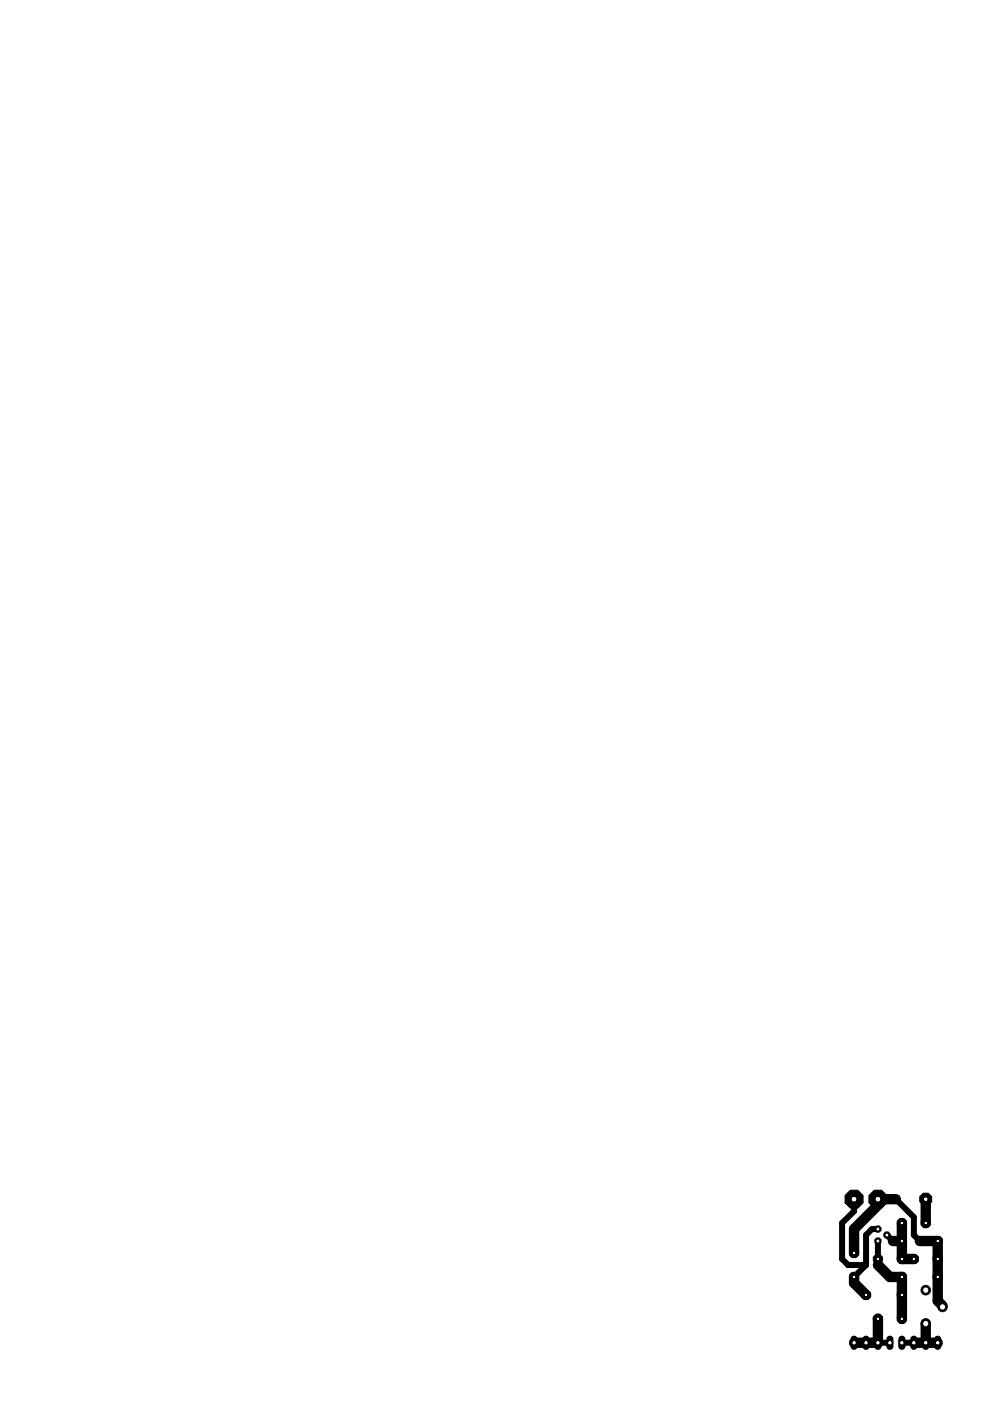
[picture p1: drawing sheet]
<svg xmlns="http://www.w3.org/2000/svg" width="210mm" height="297mm" viewBox="0 0 210 297" stroke-linecap="round" stroke-linejoin="round" font-family="sans-serif">
<g fill="#000" stroke="#000" stroke-width="1.3">
<path d="M178.5 259.3l2.6-2.5zM181.1 254.3v2.5zM186.1 254.3v1.2zM189.9 254.3l3.9 3.8zM178.5 259.3v7.6zM178.5 266.9l1.3 1.3zM181.1 270.7l2.5-2.5zM184.9 260.6l-1.3 1.3zM183.6 261.9v6.3zM179.8 268.2h3.8zM184.9 260.6h1.2zM186.1 266.9v1.3z"/>
<path d="M186.1 263.1v3.8zM188 261.9l1.3 1.2zM193.8 258.1v3.8zM193.8 261.9l1.2 1.2zM199.8 276.8v.3zM186.1 284.7h2.6zM191.2 284.7h2.6z"/>
</g>
<g fill="#000" stroke="#000" stroke-width="2.2">
<path d="M186.1 254.3h3.8zM196.3 254.3v5zM181.1 270.7v1.3zM181.1 260.6v5.1zM186.1 255.5l-5 5.1zM181.1 272l2.5 2.6zM186.1 268.2l2.6 2.5zM191.2 274.6v5zM191.2 270.7v3.9zM188.7 270.7h2.5zM191.2 263.1v3.8zM191.2 259.3v3.8z"/>
<path d="M189.3 263.1h1.9zM191.2 266.9h2.6zM198.8 270.7v5.1zM198.8 266.9v3.8zM198.8 263.1v3.8zM195 263.1h3.8zM198.8 275.8l1 1zM181.1 284.7h2.5zM183.6 284.7h2.5zM186.1 279.6v5.1zM193.8 284.7h2.5zM196.3 280.6v4.1z"/>
<path d="M196.3 284.7h2.5z"/>
</g>
<circle cx="186.1" cy="263.1" r=".71" fill="#000" stroke="#000" stroke-width=".21"/>
<circle cx="186.1" cy="263.1" r=".41" fill="#fff" stroke="#000" stroke-width=".21"/>
<circle cx="188" cy="261.9" r=".71" fill="#000" stroke="#000" stroke-width=".21"/>
<circle cx="188" cy="261.9" r=".41" fill="#fff" stroke="#000" stroke-width=".21"/>
<circle cx="186.1" cy="260.6" r=".71" fill="#000" stroke="#000" stroke-width=".21"/>
<circle cx="186.1" cy="260.6" r=".41" fill="#fff" stroke="#000" stroke-width=".21"/>
<circle cx="181.1" cy="254.3" r="2.06" fill="#000" stroke="#000" stroke-width=".21"/>
<circle cx="181.1" cy="254.3" r=".64" fill="#fff" stroke="#000" stroke-width=".21"/>
<circle cx="186.1" cy="254.3" r="2.06" fill="#000" stroke="#000" stroke-width=".21"/>
<circle cx="186.1" cy="254.3" r=".64" fill="#fff" stroke="#000" stroke-width=".21"/>
<circle cx="191.2" cy="266.9" r="1.05" fill="#000" stroke="#000" stroke-width=".21"/>
<circle cx="191.2" cy="266.9" r=".41" fill="#fff" stroke="#000" stroke-width=".21"/>
<circle cx="186.1" cy="266.9" r="1.05" fill="#000" stroke="#000" stroke-width=".21"/>
<circle cx="186.1" cy="266.9" r=".41" fill="#fff" stroke="#000" stroke-width=".21"/>
<circle cx="196.3" cy="254.3" r="1.38" fill="#000" stroke="#000" stroke-width=".21"/>
<circle cx="196.3" cy="254.3" r=".52" fill="#fff" stroke="#000" stroke-width=".21"/>
<circle cx="191.2" cy="274.6" r="1.05" fill="#000" stroke="#000" stroke-width=".21"/>
<circle cx="191.2" cy="274.6" r=".41" fill="#fff" stroke="#000" stroke-width=".21"/>
<circle cx="183.6" cy="274.6" r="1.05" fill="#000" stroke="#000" stroke-width=".21"/>
<circle cx="183.6" cy="274.6" r=".41" fill="#fff" stroke="#000" stroke-width=".21"/>
<path d="M198.8 283.9v1.6z" fill="#000" stroke="#000" stroke-width="1.5"/>
<circle cx="198.8" cy="284.7" r=".52" fill="#fff" stroke="#000" stroke-width=".21"/>
<path d="M196.3 283.9v1.6z" fill="#000" stroke="#000" stroke-width="1.5"/>
<circle cx="196.3" cy="284.7" r=".52" fill="#fff" stroke="#000" stroke-width=".21"/>
<path d="M193.8 283.9v1.6z" fill="#000" stroke="#000" stroke-width="1.5"/>
<circle cx="193.7" cy="284.7" r=".52" fill="#fff" stroke="#000" stroke-width=".21"/>
<path d="M191.2 283.9v1.6z" fill="#000" stroke="#000" stroke-width="1.5"/>
<circle cx="191.2" cy="284.7" r=".52" fill="#fff" stroke="#000" stroke-width=".21"/>
<path d="M188.7 283.9v1.6z" fill="#000" stroke="#000" stroke-width="1.5"/>
<circle cx="188.7" cy="284.7" r=".52" fill="#fff" stroke="#000" stroke-width=".21"/>
<path d="M186.1 283.9v1.6z" fill="#000" stroke="#000" stroke-width="1.5"/>
<circle cx="186.1" cy="284.7" r=".52" fill="#fff" stroke="#000" stroke-width=".21"/>
<path d="M183.6 283.9v1.6z" fill="#000" stroke="#000" stroke-width="1.5"/>
<circle cx="183.6" cy="284.7" r=".52" fill="#fff" stroke="#000" stroke-width=".21"/>
<path d="M181.1 283.9v1.6z" fill="#000" stroke="#000" stroke-width="1.5"/>
<circle cx="181.1" cy="284.7" r=".52" fill="#fff" stroke="#000" stroke-width=".21"/>
<circle cx="191.2" cy="279.6" r="1.05" fill="#000" stroke="#000" stroke-width=".21"/>
<circle cx="191.2" cy="279.6" r=".41" fill="#fff" stroke="#000" stroke-width=".21"/>
<circle cx="186.1" cy="279.6" r="1.05" fill="#000" stroke="#000" stroke-width=".21"/>
<circle cx="186.1" cy="279.6" r=".41" fill="#fff" stroke="#000" stroke-width=".21"/>
<circle cx="198.8" cy="266.9" r="1.05" fill="#000" stroke="#000" stroke-width=".21"/>
<circle cx="198.8" cy="266.9" r=".41" fill="#fff" stroke="#000" stroke-width=".21"/>
<circle cx="193.8" cy="266.9" r="1.05" fill="#000" stroke="#000" stroke-width=".21"/>
<circle cx="193.7" cy="266.9" r=".41" fill="#fff" stroke="#000" stroke-width=".21"/>
<circle cx="181.1" cy="265.7" r="1.05" fill="#000" stroke="#000" stroke-width=".21"/>
<circle cx="181.1" cy="265.7" r=".41" fill="#fff" stroke="#000" stroke-width=".21"/>
<circle cx="181.1" cy="270.7" r="1.05" fill="#000" stroke="#000" stroke-width=".21"/>
<circle cx="181.1" cy="270.7" r=".41" fill="#fff" stroke="#000" stroke-width=".21"/>
<circle cx="196.3" cy="259.3" r="1.05" fill="#000" stroke="#000" stroke-width=".21"/>
<circle cx="196.3" cy="259.3" r=".41" fill="#fff" stroke="#000" stroke-width=".21"/>
<circle cx="191.2" cy="259.3" r="1.05" fill="#000" stroke="#000" stroke-width=".21"/>
<circle cx="191.2" cy="259.3" r=".41" fill="#fff" stroke="#000" stroke-width=".21"/>
<circle cx="198.8" cy="270.7" r="1.05" fill="#000" stroke="#000" stroke-width=".21"/>
<circle cx="198.8" cy="270.7" r=".41" fill="#fff" stroke="#000" stroke-width=".21"/>
<circle cx="191.2" cy="270.7" r="1.05" fill="#000" stroke="#000" stroke-width=".21"/>
<circle cx="191.2" cy="270.7" r=".41" fill="#fff" stroke="#000" stroke-width=".21"/>
<circle cx="198.8" cy="263.1" r="1.05" fill="#000" stroke="#000" stroke-width=".21"/>
<circle cx="198.8" cy="263.1" r=".41" fill="#fff" stroke="#000" stroke-width=".21"/>
<circle cx="191.2" cy="263.1" r="1.05" fill="#000" stroke="#000" stroke-width=".21"/>
<circle cx="191.2" cy="263.1" r=".41" fill="#fff" stroke="#000" stroke-width=".21"/>
<circle cx="196.3" cy="280.6" r="1" fill="#000" stroke="#000" stroke-width=".21"/>
<circle cx="196.3" cy="280.6" r=".67" fill="#fff" stroke="#000" stroke-width=".21"/>
<circle cx="196.3" cy="273.5" r="1" fill="#000" stroke="#000" stroke-width=".21"/>
<circle cx="196.3" cy="273.5" r=".67" fill="#fff" stroke="#000" stroke-width=".21"/>
<circle cx="199.8" cy="277.1" r="1" fill="#000" stroke="#000" stroke-width=".21"/>
<circle cx="199.8" cy="277.1" r=".67" fill="#fff" stroke="#000" stroke-width=".21"/>
<g fill="#000" stroke="#000" stroke-width=".21">
<path d="M180.5 253.7a.77 .77 0 0 1 1.3 .2 .77 .77 0 0 1-.7 1.1v-.1a.64 .64 0 0 1-.5-1 .64 .64 0 0 1 1-.1 .64 .64 0 0 1-.3 1.1 .69 .69 0 0 1-.9-.2 .69 .69 0 0 1 .1-1z" fill-rule="evenodd"/>
<path d="M185.6 253.7a.77 .77 0 0 1 1.3 .2 .77 .77 0 0 1-.8 1.1v-.1a.64 .64 0 0 1-.5-1 .64 .64 0 0 1 1.1-.1 .64 .64 0 0 1-.3 1.1 .69 .69 0 0 1-1-.2 .69 .69 0 0 1 .2-1z" fill-rule="evenodd"/>
<path d="M190.9 258.9a.54 .54 0 0 1 .8 .3 .54 .54 0 0 1-.5 .7v-.2a.42 .42 0 0 1-.4-.5 .42 .42 0 0 1 .7-.2 .42 .42 0 0 1-.1 .7 .47 .47 0 0 1-.7-.1 .47 .47 0 0 1 .2-.7z" fill-rule="evenodd"/>
<path d="M195.8 253.9a.63 .63 0 0 1 1 .1 .63 .63 0 0 1-.5 .9v-.1a.51 .51 0 0 1-.5-.7 .51 .51 0 0 1 .8-.2 .51 .51 0 0 1-.1 .8 .55 .55 0 0 1-.8-.1 .55 .55 0 0 1 .1-.7z" fill-rule="evenodd"/>
<path d="M196 258.9a.54 .54 0 0 1 .8 .3 .54 .54 0 0 1-.5 .7v-.2a.42 .42 0 0 1-.4-.5 .42 .42 0 0 1 .7-.2 .42 .42 0 0 1-.1 .7 .47 .47 0 0 1-.7-.1 .47 .47 0 0 1 .2-.7z" fill-rule="evenodd"/>
<path d="M180.8 265.2a.54 .54 0 0 1 .8 .3 .54 .54 0 0 1-.5 .7v-.1a.41 .41 0 0 1-.4-.6 .41 .41 0 0 1 .7-.1 .41 .41 0 0 1-.1 .6 .48 .48 0 0 1-.7-.1 .48 .48 0 0 1 .2-.7z" fill-rule="evenodd"/>
<path d="M180.8 270.3a.55 .55 0 0 1 .8 .3 .55 .55 0 0 1-.5 .7v-.1a.42 .42 0 0 1-.4-.6 .42 .42 0 0 1 .6-.2 .42 .42 0 0 1 0 .7 .48 .48 0 0 1-.7-.1 .48 .48 0 0 1 .2-.7z" fill-rule="evenodd"/>
<path d="M183.3 274.1a.54 .54 0 0 1 .8 .3 .54 .54 0 0 1-.5 .7v-.1a.41 .41 0 0 1-.3-.6 .41 .41 0 0 1 .7-.1 .41 .41 0 0 1-.2 .6 .48 .48 0 0 1-.7-.1 .48 .48 0 0 1 .2-.7z" fill-rule="evenodd"/>
<path d="M185.8 266.5a.55 .55 0 0 1 .9 .3 .55 .55 0 0 1-.6 .7v-.1a.42 .42 0 0 1-.4-.6 .42 .42 0 0 1 .7-.2 .42 .42 0 0 1-.1 .7 .48 .48 0 0 1-.7-.1 .48 .48 0 0 1 .2-.7z" fill-rule="evenodd"/>
<path d="M190.9 266.5a.55 .55 0 0 1 .8 .3 .55 .55 0 0 1-.5 .7v-.1a.42 .42 0 0 1-.4-.6 .42 .42 0 0 1 .7-.2 .42 .42 0 0 1-.1 .7 .48 .48 0 0 1-.7-.1 .48 .48 0 0 1 .2-.7z" fill-rule="evenodd"/>
<path d="M190.9 274.1a.54 .54 0 0 1 .8 .3 .54 .54 0 0 1-.5 .7v-.1a.41 .41 0 0 1-.3-.6 .41 .41 0 0 1 .7-.1 .41 .41 0 0 1-.2 .6 .48 .48 0 0 1-.7-.1 .48 .48 0 0 1 .2-.7z" fill-rule="evenodd"/>
<path d="M190.9 270.3a.54 .54 0 0 1 .8 .3 .54 .54 0 0 1-.5 .7v-.2a.41 .41 0 0 1-.3-.6 .41 .41 0 0 1 .7 0 .41 .41 0 0 1-.2 .6 .48 .48 0 0 1-.7-.1 .48 .48 0 0 1 .2-.7z" fill-rule="evenodd"/>
<path d="M190.9 262.7a.54 .54 0 0 1 .8 .3 .54 .54 0 0 1-.5 .7v-.2a.42 .42 0 0 1-.4-.5 .42 .42 0 0 1 .7-.2 .42 .42 0 0 1-.1 .7 .47 .47 0 0 1-.7-.1 .47 .47 0 0 1 .2-.7z" fill-rule="evenodd"/>
<path d="M193.4 266.5a.55 .55 0 0 1 .9 .3 .55 .55 0 0 1-.6 .7v-.1a.42 .42 0 0 1-.4-.6 .42 .42 0 0 1 .7-.2 .42 .42 0 0 1-.1 .7 .47 .47 0 0 1-.7-.2 .47 .47 0 0 1 .2-.6z" fill-rule="evenodd"/>
<path d="M198.5 266.5a.55 .55 0 0 1 .8 .3 .55 .55 0 0 1-.5 .7v-.1a.42 .42 0 0 1-.4-.6 .42 .42 0 0 1 .7-.2 .42 .42 0 0 1-.1 .7 .48 .48 0 0 1-.7-.1 .48 .48 0 0 1 .2-.7z" fill-rule="evenodd"/>
<path d="M198.5 270.3a.54 .54 0 0 1 .8 .3 .54 .54 0 0 1-.5 .7v-.2a.41 .41 0 0 1-.3-.6 .41 .41 0 0 1 .7 0 .41 .41 0 0 1-.2 .6 .48 .48 0 0 1-.7-.1 .48 .48 0 0 1 .2-.7z" fill-rule="evenodd"/>
<path d="M198.5 262.7a.54 .54 0 0 1 .8 .3 .54 .54 0 0 1-.5 .7v-.2a.42 .42 0 0 1-.4-.5 .42 .42 0 0 1 .7-.2 .42 .42 0 0 1-.1 .7 .47 .47 0 0 1-.7-.1 .47 .47 0 0 1 .2-.7z" fill-rule="evenodd"/>
<path d="M180.6 284.3a.63 .63 0 0 1 1 .1 .63 .63 0 0 1-.5 .9v-.1a.51 .51 0 0 1-.4-.7 .51 .51 0 0 1 .8-.1 .51 .51 0 0 1-.2 .8 .56 .56 0 0 1-.8-.2 .56 .56 0 0 1 .1-.7z" fill-rule="evenodd"/>
<path d="M183.1 284.3a.63 .63 0 0 1 1.1 .1 .63 .63 0 0 1-.6 .9v-.1a.51 .51 0 0 1-.4-.7 .51 .51 0 0 1 .8-.1 .51 .51 0 0 1-.2 .8 .55 .55 0 0 1-.7-.2 .55 .55 0 0 1 0-.7z" fill-rule="evenodd"/>
<path d="M185.6 284.3a.63 .63 0 0 1 1.1 .1 .63 .63 0 0 1-.6 .9v-.1a.51 .51 0 0 1-.4-.7 .51 .51 0 0 1 .9-.1 .51 .51 0 0 1-.3 .8 .56 .56 0 0 1-.7-.2 .56 .56 0 0 1 0-.7z" fill-rule="evenodd"/>
<path d="M185.8 279.2a.54 .54 0 0 1 .8 .3 .54 .54 0 0 1-.5 .7v-.2a.42 .42 0 0 1-.4-.5 .42 .42 0 0 1 .7-.2 .42 .42 0 0 1-.1 .7 .47 .47 0 0 1-.7-.1 .47 .47 0 0 1 .2-.7z" fill-rule="evenodd"/>
<path d="M188.2 284.3a.63 .63 0 0 1 1 .1 .63 .63 0 0 1-.5 .9v-.1a.51 .51 0 0 1-.4-.7 .51 .51 0 0 1 .8-.1 .51 .51 0 0 1-.2 .8 .56 .56 0 0 1-.8-.2 .56 .56 0 0 1 .1-.7z" fill-rule="evenodd"/>
<path d="M190.7 284.3a.63 .63 0 0 1 1.1 .1 .63 .63 0 0 1-.6 .9v-.1a.51 .51 0 0 1-.4-.7 .51 .51 0 0 1 .8-.1 .51 .51 0 0 1-.2 .8 .56 .56 0 0 1-.7-.2 .56 .56 0 0 1 0-.7z" fill-rule="evenodd"/>
<path d="M190.9 279.2a.54 .54 0 0 1 .8 .3 .54 .54 0 0 1-.5 .7v-.2a.42 .42 0 0 1-.4-.5 .42 .42 0 0 1 .7-.2 .42 .42 0 0 1-.1 .7 .47 .47 0 0 1-.7-.1 .47 .47 0 0 1 .2-.7z" fill-rule="evenodd"/>
<path d="M193.3 284.3a.63 .63 0 0 1 1 .1 .63 .63 0 0 1-.5 .9v-.1a.51 .51 0 0 1-.5-.7 .51 .51 0 0 1 .9-.1 .51 .51 0 0 1-.3 .8 .55 .55 0 0 1-.7-.2 .55 .55 0 0 1 .1-.7z" fill-rule="evenodd"/>
<path d="M195.8 284.3a.63 .63 0 0 1 1.1 .1 .63 .63 0 0 1-.6 .9v-.1a.51 .51 0 0 1-.4-.7 .51 .51 0 0 1 .8-.1 .51 .51 0 0 1-.2 .8 .55 .55 0 0 1-.8-.2 .55 .55 0 0 1 .1-.7z" fill-rule="evenodd"/>
<path d="M198.3 284.3a.63 .63 0 0 1 1.1 .1 .63 .63 0 0 1-.6 .9v-.1a.51 .51 0 0 1-.4-.7 .51 .51 0 0 1 .8-.1 .51 .51 0 0 1-.2 .8 .56 .56 0 0 1-.7-.2 .56 .56 0 0 1 0-.7z" fill-rule="evenodd"/>
</g>
</svg>
